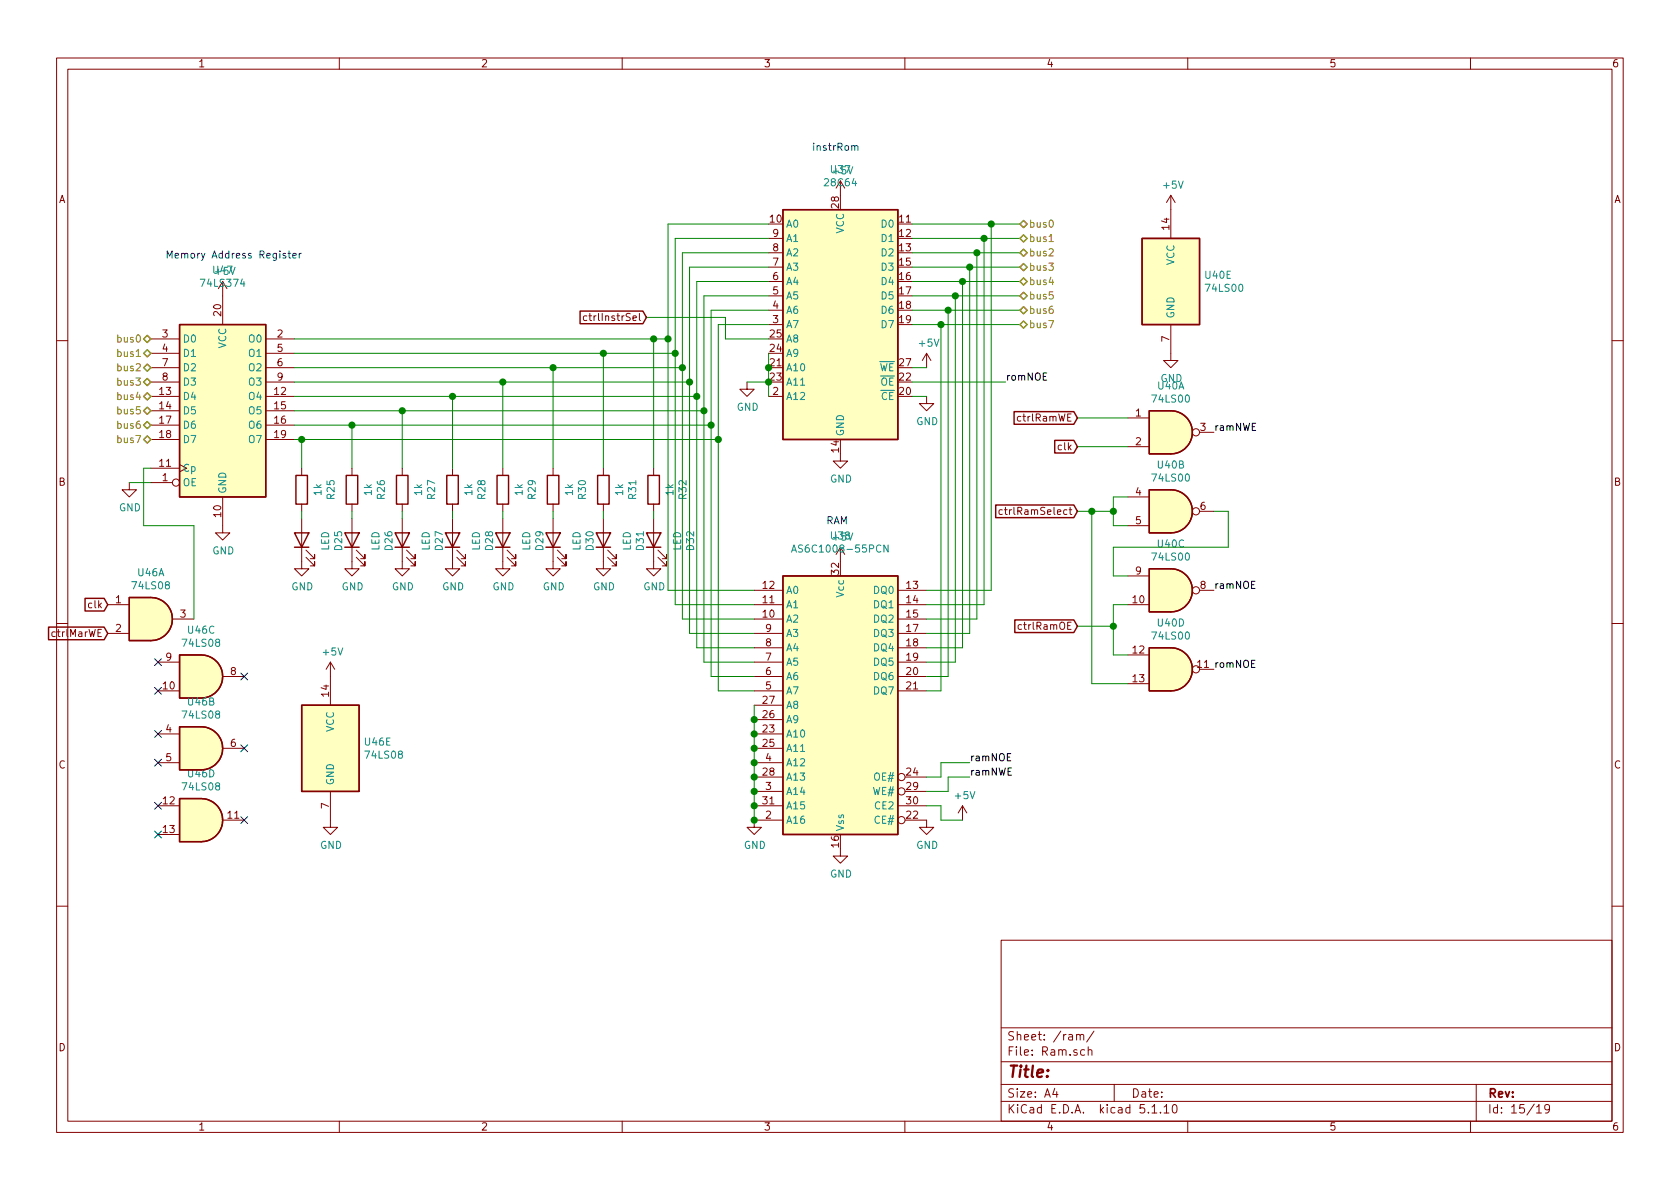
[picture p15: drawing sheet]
<svg xmlns="http://www.w3.org/2000/svg" width="297mm" height="210mm" viewBox="0 0 297 210" stroke-linecap="round" stroke-linejoin="round" font-family="sans-serif">
<defs><g id="words">
<text font-size="2.8" fill="#840000" x="178" y="190.5">Title:</text>
<g font-size="2.1" fill="#840000">
<text x="178" y="184">Sheet: /ram/</text>
<text x="178" y="186.7">File: Ram.sch</text>
<text x="178" y="196.9">KiCad E.D.A. kicad 5.1.10</text>
<text x="178" y="194.1">Size: A4</text>
<text x="200" y="194.1">Date:</text>
<text x="263" y="194.1">Rev:</text>
<text x="263" y="196.9">Id: 15/19</text>
</g>
<g font-size="1.8" fill="#840000">
<text x="35" y="11.9">1</text>
<text x="85" y="11.9">2</text>
<text x="135" y="11.9">3</text>
<text x="185" y="11.9">4</text>
<text x="235" y="11.9">5</text>
<text x="285" y="11.9">6</text>
<text x="10.4" y="35.9">A</text>
<text x="285.4" y="35.9">A</text>
<text x="136.2" y="39.4">10</text>
<text x="136.7" y="41.9">9</text>
<text x="148.3" y="36.8" transform="rotate(-90 148.3 36.8)">28</text>
<text x="159.1" y="39.4">11</text>
<text x="159.1" y="41.9">12</text>
<text x="206.8" y="40.6" transform="rotate(-90 206.8 40.6)">14</text>
<text x="136.7" y="47">7</text>
<text x="136.7" y="44.4">8</text>
<text x="159.1" y="44.4">13</text>
<text x="159.1" y="47">15</text>
<text x="136.7" y="52.1">5</text>
<text x="136.7" y="49.5">6</text>
<text x="159.1" y="49.5">16</text>
<text x="159.1" y="52.1">17</text>
<text x="28.7" y="59.7">3</text>
<text x="39.1" y="55.8" transform="rotate(-90 39.1 55.8)">20</text>
<text x="49" y="59.7">2</text>
<text x="104.3" y="56.8">ctrlInstrSel</text>
<text x="136.2" y="59.7">25</text>
<text x="136.7" y="57.1">3</text>
<text x="136.7" y="54.6">4</text>
<text x="159.1" y="54.6">18</text>
<text x="159.1" y="57.1">19</text>
<text x="28.7" y="62.2">4</text>
<text x="28.7" y="64.8">7</text>
<text x="49" y="62.2">5</text>
<text x="49" y="64.8">6</text>
<text x="136.2" y="64.8">21</text>
<text x="136.2" y="62.2">24</text>
<text x="159.1" y="64.8">27</text>
<text x="206.8" y="60.4" transform="rotate(-90 206.8 60.4)">7</text>
<text x="28.2" y="69.8">13</text>
<text x="28.7" y="67.3">8</text>
<text x="48.6" y="69.8">12</text>
<text x="49" y="67.3">9</text>
<text x="136.2" y="67.3">23</text>
<text x="136.7" y="69.8">2</text>
<text x="159.1" y="69.8">20</text>
<text x="159.1" y="67.3">22</text>
<text x="28.2" y="72.4">14</text>
<text x="28.2" y="74.9">17</text>
<text x="28.2" y="77.5">18</text>
<text x="48.6" y="72.4">15</text>
<text x="48.6" y="74.9">16</text>
<text x="48.6" y="77.5">19</text>
<text x="180.3" y="74.5">ctrlRamWE</text>
<text x="200.8" y="73.7">1</text>
<text x="212.2" y="76.2">3</text>
<text x="28.2" y="82.5">11</text>
<text x="148.3" y="80" transform="rotate(-90 148.3 80)">14</text>
<text x="187.2" y="79.6">clk</text>
<text x="200.8" y="78.7">2</text>
<text x="10.4" y="85.9">B</text>
<text x="28.7" y="85.1">1</text>
<text x="200.8" y="87.6">4</text>
<text x="285.4" y="85.9">B</text>
<text x="39.1" y="91.4" transform="rotate(-90 39.1 91.4)">10</text>
<text x="177.9" y="91.1">ctrlRamSelect</text>
<text x="200.8" y="92.7">5</text>
<text x="212.2" y="90.2">6</text>
<text x="148.3" y="101.5" transform="rotate(-90 148.3 101.5)">32</text>
<text x="200.8" y="101.6">9</text>
<text x="15.8" y="107.6">clk</text>
<text x="20.5" y="106.7">1</text>
<text x="134.9" y="106.7">11</text>
<text x="134.9" y="104.1">12</text>
<text x="160.3" y="104.1">13</text>
<text x="160.3" y="106.7">14</text>
<text x="200.3" y="106.7">10</text>
<text x="212.2" y="104.1">8</text>
<text x="9.5" y="112.6">ctrlMarWE</text>
<text x="20.5" y="111.8">2</text>
<text x="31.9" y="109.2">3</text>
<text x="134.9" y="109.2">10</text>
<text x="135.4" y="111.8">9</text>
<text x="160.3" y="109.2">15</text>
<text x="160.3" y="111.8">17</text>
<text x="180.6" y="111.4">ctrlRamOE</text>
<text x="29.4" y="116.8">9</text>
<text x="40.8" y="119.4">8</text>
<text x="135.4" y="119.4">6</text>
<text x="135.4" y="116.8">7</text>
<text x="135.4" y="114.3">8</text>
<text x="160.3" y="114.3">18</text>
<text x="160.3" y="116.8">19</text>
<text x="160.3" y="119.4">20</text>
<text x="200.3" y="115.6">12</text>
<text x="28.9" y="121.9">10</text>
<text x="58.2" y="123.1" transform="rotate(-90 58.2 123.1)">14</text>
<text x="134.9" y="124.5">27</text>
<text x="135.4" y="121.9">5</text>
<text x="160.3" y="121.9">21</text>
<text x="200.3" y="120.6">13</text>
<text x="29.4" y="129.5">4</text>
<text x="134.9" y="127">26</text>
<text x="134.9" y="129.5">23</text>
<text x="10.4" y="135.9">C</text>
<text x="29.4" y="134.6">5</text>
<text x="40.8" y="132.1">6</text>
<text x="134.9" y="137.2">28</text>
<text x="134.9" y="132.1">25</text>
<text x="135.4" y="134.6">4</text>
<text x="160.3" y="137.2">24</text>
<text x="285.4" y="135.9">C</text>
<text x="28.9" y="142.2">12</text>
<text x="58.2" y="143" transform="rotate(-90 58.2 143)">7</text>
<text x="134.9" y="142.2">31</text>
<text x="135.4" y="139.7">3</text>
<text x="160.3" y="139.7">29</text>
<text x="160.3" y="142.2">30</text>
<text x="28.9" y="147.3">13</text>
<text x="40.3" y="144.8">11</text>
<text x="135.4" y="144.8">2</text>
<text x="148.3" y="149.8" transform="rotate(-90 148.3 149.8)">16</text>
<text x="160.3" y="144.8">22</text>
<text x="10.4" y="185.9">D</text>
<text x="285.4" y="185.9">D</text>
<text x="35" y="199.9">1</text>
<text x="85" y="199.9">2</text>
<text x="135" y="199.9">3</text>
<text x="185" y="199.9">4</text>
<text x="235" y="199.9">5</text>
<text x="285" y="199.9">6</text>
</g>
<g font-size="1.8" fill="#0000c2">
<text x="143.5" y="26.7">instrRom</text>
<text x="29.2" y="45.7">Memory Address Register</text>
<text x="146" y="92.7">RAM</text>
</g>
<g font-size="1.8" fill="#008484">
<text x="146" y="32.9">28C64</text>
<text x="147" y="30.6">U37</text>
<text x="205.8" y="33.4">+5V</text>
<text x="138.9" y="40.3">A0</text>
<text x="149.2" y="41.3" transform="rotate(-90 149.2 41.3)">VCC</text>
<text x="156" y="40.3">D0</text>
<text x="138.9" y="47.9">A3</text>
<text x="138.9" y="45.3">A2</text>
<text x="138.9" y="42.8">A1</text>
<text x="156" y="42.8">D1</text>
<text x="156" y="45.3">D2</text>
<text x="156" y="47.9">D3</text>
<text x="207.6" y="46.9" transform="rotate(-90 207.6 46.9)">VCC</text>
<text x="35.8" y="50.7">74LS374</text>
<text x="37.7" y="48.4">U47</text>
<text x="138.9" y="53">A5</text>
<text x="138.9" y="50.4">A4</text>
<text x="156" y="50.4">D4</text>
<text x="156" y="53">D5</text>
<text x="213.2" y="49.3">U40E</text>
<text x="213.4" y="51.6">74LS00</text>
<text x="138.9" y="58">A7</text>
<text x="138.9" y="55.5">A6</text>
<text x="156" y="55.5">D6</text>
<text x="156" y="58">D7</text>
<text x="207.6" y="56.4" transform="rotate(-90 207.6 56.4)">GND</text>
<text x="32.3" y="60.6">D0</text>
<text x="32.3" y="63.1">D1</text>
<text x="32.3" y="65.7">D2</text>
<text x="40" y="61.6" transform="rotate(-90 40 61.6)">VCC</text>
<text x="44.1" y="60.6">O0</text>
<text x="44.1" y="63.1">O1</text>
<text x="44.1" y="65.7">O2</text>
<text x="138.9" y="65.7">A10</text>
<text x="138.9" y="63.1">A9</text>
<text x="138.9" y="60.6">A8</text>
<text x="155.4" y="65.7">WE</text>
<text x="162.6" y="61.3">+5V</text>
<text x="32.3" y="70.7">D4</text>
<text x="32.3" y="68.2">D3</text>
<text x="44.1" y="70.7">O4</text>
<text x="44.1" y="68.2">O3</text>
<text x="138.9" y="70.7">A12</text>
<text x="138.9" y="68.2">A11</text>
<text x="155.7" y="68.2">OE</text>
<text x="155.8" y="70.7">CE</text>
<text x="203.9" y="71.2">74LS00</text>
<text x="204.7" y="68.9">U40A</text>
<text x="205.2" y="67.6">GND</text>
<text x="32.3" y="73.3">D5</text>
<text x="32.3" y="75.8">D6</text>
<text x="44.1" y="73.3">O5</text>
<text x="44.1" y="75.8">O6</text>
<text x="130.3" y="72.6">GND</text>
<text x="149.2" y="77.2" transform="rotate(-90 149.2 77.2)">GND</text>
<text x="162" y="75.2">GND</text>
<text x="32.3" y="83.4">Cp</text>
<text x="32.3" y="78.4">D7</text>
<text x="44.1" y="78.4">O7</text>
<text x="204.7" y="82.8">U40B</text>
<text x="32.3" y="86">OE</text>
<text x="40" y="87.4" transform="rotate(-90 40 87.4)">GND</text>
<text x="56.8" y="87.6" transform="rotate(-90 56.8 87.6)">1k</text>
<text x="59.2" y="88.2" transform="rotate(-90 59.2 88.2)">R25</text>
<text x="65.7" y="87.6" transform="rotate(-90 65.7 87.6)">1k</text>
<text x="68" y="88.2" transform="rotate(-90 68 88.2)">R26</text>
<text x="74.6" y="87.6" transform="rotate(-90 74.6 87.6)">1k</text>
<text x="76.9" y="88.2" transform="rotate(-90 76.9 88.2)">R27</text>
<text x="83.5" y="87.6" transform="rotate(-90 83.5 87.6)">1k</text>
<text x="85.8" y="88.2" transform="rotate(-90 85.8 88.2)">R28</text>
<text x="92.4" y="87.6" transform="rotate(-90 92.4 87.6)">1k</text>
<text x="94.7" y="88.2" transform="rotate(-90 94.7 88.2)">R29</text>
<text x="101.3" y="87.6" transform="rotate(-90 101.3 87.6)">1k</text>
<text x="103.6" y="88.2" transform="rotate(-90 103.6 88.2)">R30</text>
<text x="110.2" y="87.6" transform="rotate(-90 110.2 87.6)">1k</text>
<text x="112.5" y="88.2" transform="rotate(-90 112.5 88.2)">R31</text>
<text x="119.1" y="87.6" transform="rotate(-90 119.1 87.6)">1k</text>
<text x="121.4" y="88.2" transform="rotate(-90 121.4 88.2)">R32</text>
<text x="146.8" y="85.3">GND</text>
<text x="203.9" y="85.2">74LS00</text>
<text x="21" y="90.4">GND</text>
<text x="147" y="95.4">U38</text>
<text x="24.4" y="101.9">U46A</text>
<text x="37.5" y="98">GND</text>
<text x="58.2" y="97.4" transform="rotate(-90 58.2 97.4)">LED</text>
<text x="60.5" y="97.3" transform="rotate(-90 60.5 97.3)">D25</text>
<text x="67.1" y="97.4" transform="rotate(-90 67.1 97.4)">LED</text>
<text x="69.4" y="97.3" transform="rotate(-90 69.4 97.3)">D26</text>
<text x="76" y="97.4" transform="rotate(-90 76 97.4)">LED</text>
<text x="78.3" y="97.3" transform="rotate(-90 78.3 97.3)">D27</text>
<text x="84.9" y="97.4" transform="rotate(-90 84.9 97.4)">LED</text>
<text x="87.2" y="97.3" transform="rotate(-90 87.2 97.3)">D28</text>
<text x="93.8" y="97.4" transform="rotate(-90 93.8 97.4)">LED</text>
<text x="96.1" y="97.3" transform="rotate(-90 96.1 97.3)">D29</text>
<text x="102.6" y="97.4" transform="rotate(-90 102.6 97.4)">LED</text>
<text x="105" y="97.3" transform="rotate(-90 105 97.3)">D30</text>
<text x="111.5" y="97.4" transform="rotate(-90 111.5 97.4)">LED</text>
<text x="113.8" y="97.3" transform="rotate(-90 113.8 97.3)">D31</text>
<text x="120.4" y="97.4" transform="rotate(-90 120.4 97.4)">LED</text>
<text x="122.7" y="97.3" transform="rotate(-90 122.7 97.3)">D32</text>
<text x="141.1" y="97.7">AS6C1008-55PCN</text>
<text x="203.9" y="99.1">74LS00</text>
<text x="204.7" y="96.8">U40C</text>
<text x="23.6" y="104.2">74LS08</text>
<text x="51.5" y="104.4">GND</text>
<text x="60.4" y="104.4">GND</text>
<text x="69.3" y="104.4">GND</text>
<text x="78.2" y="104.4">GND</text>
<text x="87.1" y="104.4">GND</text>
<text x="96" y="104.4">GND</text>
<text x="104.9" y="104.4">GND</text>
<text x="113.7" y="104.4">GND</text>
<text x="138.9" y="107.6">A1</text>
<text x="138.9" y="105">A0</text>
<text x="149.2" y="105.5" transform="rotate(-90 149.2 105.5)">Vcc</text>
<text x="154.6" y="105">DQ0</text>
<text x="154.6" y="107.6">DQ1</text>
<text x="33.3" y="112.1">U46C</text>
<text x="138.9" y="110.1">A2</text>
<text x="138.9" y="112.6">A3</text>
<text x="154.6" y="110.1">DQ2</text>
<text x="154.6" y="112.6">DQ3</text>
<text x="203.9" y="113.1">74LS00</text>
<text x="204.7" y="110.8">U40D</text>
<text x="32.5" y="114.4">74LS08</text>
<text x="57.2" y="115.9">+5V</text>
<text x="138.9" y="117.7">A5</text>
<text x="138.9" y="115.2">A4</text>
<text x="154.6" y="115.2">DQ4</text>
<text x="154.6" y="117.7">DQ5</text>
<text x="33.3" y="124.8">U46B</text>
<text x="138.9" y="125.3">A8</text>
<text x="138.9" y="122.8">A7</text>
<text x="138.9" y="120.3">A6</text>
<text x="154.6" y="120.3">DQ6</text>
<text x="154.6" y="122.8">DQ7</text>
<text x="32.5" y="127.1">74LS08</text>
<text x="59.1" y="129.5" transform="rotate(-90 59.1 129.5)">VCC</text>
<text x="64.6" y="131.8">U46E</text>
<text x="138.9" y="127.9">A9</text>
<text x="138.9" y="130.4">A10</text>
<text x="33.3" y="137.5">U46D</text>
<text x="64.8" y="134.2">74LS08</text>
<text x="138.9" y="133">A11</text>
<text x="138.9" y="135.5">A12</text>
<text x="32.5" y="139.8">74LS08</text>
<text x="59.1" y="138.9" transform="rotate(-90 59.1 138.9)">GND</text>
<text x="138.9" y="138">A13</text>
<text x="138.9" y="143.1">A15</text>
<text x="138.9" y="140.6">A14</text>
<text x="154.4" y="140.6">WE#</text>
<text x="154.7" y="138">OE#</text>
<text x="154.8" y="143.1">CE2</text>
<text x="169" y="141.3">+5V</text>
<text x="138.9" y="145.7">A16</text>
<text x="149.2" y="147.1" transform="rotate(-90 149.2 147.1)">Vss</text>
<text x="154.8" y="145.7">CE#</text>
<text x="56.6" y="150.1">GND</text>
<text x="131.5" y="150.1">GND</text>
<text x="146.8" y="155.2">GND</text>
<text x="162" y="150.1">GND</text>
</g>
<g font-size="1.8" fill="#848400">
<text x="181.9" y="40.3">bus0</text>
<text x="181.9" y="47.9">bus3</text>
<text x="181.9" y="45.3">bus2</text>
<text x="181.9" y="42.8">bus1</text>
<text x="181.9" y="53">bus5</text>
<text x="181.9" y="50.4">bus4</text>
<text x="181.9" y="58">bus7</text>
<text x="181.9" y="55.5">bus6</text>
<text x="21" y="63.1">bus1</text>
<text x="21" y="65.7">bus2</text>
<text x="21" y="60.6">bus0</text>
<text x="21" y="68.2">bus3</text>
<text x="21" y="70.7">bus4</text>
<text x="21" y="73.3">bus5</text>
<text x="21" y="75.8">bus6</text>
<text x="21" y="78.4">bus7</text>
</g>
<g font-size="1.8">
<text x="177.8" y="67.3">romNOE</text>
<text x="214.6" y="76.2">ramNWE</text>
<text x="214.6" y="104.1">ramNOE</text>
<text x="211.8" y="118.1">11 romNOE</text>
<text x="171.4" y="137.2">ramNWE</text>
<text x="171.4" y="134.6">ramNOE</text>
</g>
</g></defs>
<g fill="none" stroke="#840000" stroke-width=".18">
<path d="M10 10.3h277v189.9h-277zM12 12.2h273v186.1h-273zM60 10.3v1.9M110 10.3v1.9M160 10.3v1.9M210 10.3v1.9M260 10.3v1.9M148.6 32v2.5M207 34.5v7.7M207 34.5l-.8 1.3M207 34.5l.8 1.3M26.7 59.9h5"/>
<path d="M39.4 49.8v7.6M47 59.9h5.1M103.8 55.9l-.4-.1-.3 .3 .2 .5h.5M113.1 55.4v1.1l.1 .2M135.9 57.4h2.5M135.9 54.9h2.5M135.9 52.3h2.5M135.9 49.8h2.5M135.9 47.2h2.5M135.9 44.7h2.5M135.9 42.2h2.5M207 57.4v6.3h1.3l-1.3 1.3-1.3-1.3h1.3"/>
<path d="M10 60.2h2M26.7 70.1h5M26.7 72.6h5M26.7 75.2h5M26.7 77.7h5M26.7 62.5h5M26.7 65h5M26.7 67.6h5M47 70.1h5.1M47 72.6h5.1M47 75.2h5.1M47 77.7h5.1"/>
<path d="M47 62.5h5.1M47 65h5.1M47 67.6h5.1M132.1 67.6v1.2h1.2l-1.2 1.3-1.3-1.3h1.3M135.9 70.1h2.5M163.8 70.1v1.3h1.3l-1.3 1.2-1.2-1.2h1.2M163.8 62.5l-.7 1.2M163.8 62.5v2.5M163.8 62.5l.8 1.2M199.4 73.9h3.8M199.4 79h3.8M212.1 76.4h2.5"/>
<path d="M285 60.2h2M22.9 85.3v1.3h1.2l-1.2 1.3-1.3-1.3h1.3M26.7 85.3h3.8M26.7 82.8h5M39.4 87.9v6.3h1.2l-1.2 1.3-1.3-1.3h1.3M53.3 91.7v8.9h1.3l-1.3 1.2-1.2-1.2h1.2M53.3 82.8v1.3M53.3 89.1v1.3M54.1 98.5l1.5 1.6v-.8v.8h-.7M54.1 97.3l1.5 1.5v-.8v.8h-.7M62.2 91.7v8.9h1.3l-1.3 1.2-1.2-1.2h1.2M62.2 82.8v1.3"/>
<path d="M62.2 89.1v1.3M63 98.5l1.5 1.6v-.8v.8h-.7M63 97.3l1.5 1.5v-.8v.8h-.7M71.1 91.7v8.9h1.3l-1.3 1.2-1.3-1.2h1.3M71.1 82.8v1.3M71.1 89.1v1.3M71.9 98.5l1.5 1.6v-.8v.8h-.8M71.9 97.3l1.5 1.5v-.8v.8h-.8M80 91.7v8.9h1.3l-1.3 1.2-1.3-1.2h1.3M80 82.8v1.3M80 89.1v1.3M80.8 98.5l1.5 1.6v-.8v.8h-.8"/>
<path d="M80.8 97.3l1.5 1.5v-.8v.8h-.8M88.9 91.7v8.9h1.3l-1.3 1.2-1.3-1.2h1.3M88.9 82.8v1.3M88.9 89.1v1.3M89.7 98.5l1.5 1.6v-.8v.8h-.8M89.7 97.3l1.5 1.5v-.8v.8h-.8M97.8 91.7v8.9h1.3l-1.3 1.2-1.3-1.2h1.3M97.8 82.8v1.3M97.8 89.1v1.3M98.6 98.5l1.5 1.6v-.8v.8h-.8M98.6 97.3l1.5 1.5v-.8v.8h-.8M106.7 91.7v8.9h1.2l-1.2 1.2-1.3-1.2h1.3"/>
<path d="M106.7 82.8v1.3M106.7 89.1v1.3M107.4 98.5l1.6 1.6v-.8v.8h-.8M107.4 97.3l1.6 1.5v-.8v.8h-.8M115.6 91.7v8.9h1.2l-1.2 1.2-1.3-1.2h1.3M115.6 82.8v1.3M115.6 89.1v1.3M116.3 98.5l1.6 1.6v-.8v.8h-.8M116.3 97.3l1.6 1.5v-.8v.8h-.8M148.6 80.3v1.2h1.3l-1.3 1.3-1.3-1.3h1.3M148.6 96.8v2.5M177.2 90.2l-.3-.1-.3 .3 .1 .5h.5"/>
<path d="M199.4 87.9h3.8M199.4 93h3.8M212.1 90.4h2.5M10 110.3h2M19 106.9h3.9M19 112h3.9M27.9 117.1h3.8M30.5 109.5h3.8M39.4 119.6h3.8M58.4 117.1v7.6M58.4 117.1l-.7 1.3M58.4 117.1l.8 1.3"/>
<path d="M133.3 106.9h5.1M133.3 104.4h5.1M133.3 119.6h5.1M133.3 117.1h5.1M133.3 112h5.1M133.3 109.5h5.1M133.3 114.5h5.1M158.7 106.9h5.1M158.7 104.4h5.1M158.7 119.6h5.1M158.7 117.1h5.1M158.7 112h5.1"/>
<path d="M158.7 109.5h5.1M158.7 114.5h5.1M180.6 110.5h-.4l-.2 .2 .1 .5h.5M199.4 106.9h3.8M199.4 101.8h3.8M199.4 115.8h3.8M212.1 104.4h2.5M285 110.3h2M27.9 122.2h3.8M27.9 129.8h3.8M27.9 134.9h3.8M39.4 132.3h3.8"/>
<path d="M58.4 139.9v6.4h1.3l-1.3 1.3-1.3-1.3h1.3M133.3 122.2h5.1M133.3 129.8h5.1M133.3 134.9h5.1M133.3 132.3h5.1M133.3 127.2h5.1M133.3 124.7h5.1M133.3 137.4h5.1M133.3 139.9h5.1M158.7 122.2h5.1M160 137.4h3.8M160 139.9h3.8"/>
<path d="M199.4 120.9h3.8M27.9 142.5h3.8M27.9 147.6h3.8M39.4 145h3.8M133.3 142.5h5.1M138.4 145h-5.1v1.3h1.3l-1.3 1.3-1.2-1.3h1.2M148.6 150.1v1.3h1.3l-1.3 1.2-1.3-1.2h1.3M158.7 142.5h5.1M160 145h3.8v1.3h1.3l-1.3 1.3-1.2-1.3h1.2M170.2 142.5l-.8 1.3M170.2 142.5v2.5M170.2 142.5l.7 1.3"/>
<path d="M10 160.2h2M177 166.3h108v32h-108zM285 160.2h2M60 198.3v1.9M110 198.3v1.9M160 198.3v1.9M177 194.8h108M177 191.8h108M177 187.8h108M177 181.8h108M186.5 192.5l-.4 1h1M186.8 193v1"/>
<path d="M190.3 183.1l.3-.2 .3 .1 .1 .9M190.3 182.9v1M191 183.1l.2-.2 .4 .1v.9M191.8 185.7l-.5-.1-.2 .3 .1 .6h.6M192.4 185.7h.1a.37 .37 0 0 1 .6 .1v.8M192.4 185.1v1.5M193.4 182.3l-1.3 2M197 191.8v3M203.7 195.8l.4-.5v1.5M203.7 196.8h.8M205.2 196.7v.1M205.8 195.8l.4-.5v1.5"/>
<path d="M205.8 196.8h.9M207.5 195.4l.2-.1a.94 .94 0 0 1 0 1.5h-.1a1 1 0 0 1-.1-1.4zM210 198.3v1.9M260 198.3v1.9M261 191.8v6.5M271.7 195.8l.4-.5v1.5M271.7 196.8h.8M274 196l-.1 .1a.48 .48 0 0 1-.7 0v-.6a.48 .48 0 0 1 .7 0 1.27 1.27 0 0 1-.2 1.2l-.4 .1"/>
<circle cx="211.5" cy="76.4" r=".63"/>
<circle cx="31.1" cy="85.3" r=".63"/>
<circle cx="211.5" cy="90.4" r=".63"/>
<circle cx="211.5" cy="104.4" r=".63"/>
<circle cx="211.5" cy="118.4" r=".63"/>
<circle cx="159.4" cy="139.9" r=".63"/>
<circle cx="159.4" cy="137.4" r=".63"/>
<circle cx="159.4" cy="145" r=".63"/>
</g>
<g fill="none" stroke="#840000" stroke-width=".25">
<path d="M138.4 37.1h20.3v40.6h-20.3zM31.7 57.4h15.3v30.5h-15.3zM102.6 55h11.1l.6 1.1-.6 1.1h-11.1zM201.9 42.2h10.2v15.2h-10.2zM179.3 72.8h10.6l.6 1.1-.6 1.1h-10.6zM186.5 77.9h3.4l.6 1.1-.6 1.1h-3.4zM203.2 72.6h3.8a3.8 3.8 0 0 1 3.8 3.8 3.8 3.8 0 0 1-3.8 3.9h-3.8zM52.1 94.2h2.5l-1.3 2.6zM52.1 96.8h2.5M52.3 84.1h2.1v5h-2.1zM61 94.2h2.5l-1.3 2.6zM61 96.8h2.5"/>
<path d="M61.2 84.1h2v5h-2zM69.8 94.2h2.6l-1.3 2.6zM69.8 96.8h2.6M70.1 84.1h2v5h-2zM78.7 94.2h2.6l-1.3 2.6zM78.7 96.8h2.6M79 84.1h2v5h-2zM87.6 94.2h2.6l-1.3 2.6zM87.6 96.8h2.6M87.9 84.1h2v5h-2zM96.5 94.2h2.6l-1.3 2.6zM96.5 96.8h2.6"/>
<path d="M96.8 84.1h2v5h-2zM105.4 94.2h2.5l-1.2 2.6zM105.4 96.8h2.5M105.7 84.1h2v5h-2zM114.3 94.2h2.5l-1.2 2.6zM114.3 96.8h2.5M114.6 84.1h2v5h-2zM176 89.3h13.9l.6 1.1-.6 1.1h-13.9zM203.2 86.6h3.8a3.8 3.8 0 0 1 3.8 3.8 3.8 3.8 0 0 1-3.8 3.8h-3.8zM8.6 110.9h9.8l.6 1.1-.6 1.1h-9.8zM15 105.8h3.4l.6 1.1-.6 1.1h-3.4zM22.9 105.7h3.8a3.8 3.8 0 0 1 3.8 3.8 3.8 3.8 0 0 1-3.8 3.8h-3.8z"/>
<path d="M31.7 115.8h3.9a3.8 3.8 0 0 1 3.8 3.8 3.8 3.8 0 0 1-3.8 3.8h-3.9zM138.4 101.8h20.3v45.8h-20.3zM179.4 109.6h10.5l.6 1.1-.6 1.2h-10.5zM203.2 100.6h3.8a3.8 3.8 0 0 1 3.8 3.8 3.8 3.8 0 0 1-3.8 3.8h-3.8zM203.2 114.5h3.8a3.8 3.8 0 0 1 3.8 3.9 3.8 3.8 0 0 1-3.8 3.8h-3.8zM31.7 128.5h3.9a3.8 3.8 0 0 1 3.8 3.8 3.8 3.8 0 0 1-3.8 3.8h-3.9zM53.3 124.7h10.2v15.2h-10.2zM31.7 141.2h3.9a3.8 3.8 0 0 1 3.8 3.8 3.8 3.8 0 0 1-3.8 3.8h-3.9z"/>
</g>
<path d="M149.9 29.5l.4 1.3 .5-1.3M40.7 47.3l.4 1.2 .5-1.2M140 97.6l.4-1.2 .4 1.2M140.1 97.3h.6M149.9 94.3l.4 1.2 .5-1.2M157 96.4v1.2l-.7-1.2v1.2" fill="none" stroke="#008484" stroke-width=".18"/>
<g fill="#ffffc2" stroke="#ffffc2" stroke-width=".18">
<path d="M207 72.6a3.8 3.8 0 0 1 3.8 3.8 3.8 3.8 0 0 1-3.8 3.9z"/>
<path d="M203.2 72.6h3.8v7.7h-3.8z"/>
<path d="M207 100.6a3.8 3.8 0 0 1 3.8 3.8 3.8 3.8 0 0 1-3.8 3.8z"/>
<path d="M203.2 100.6h3.8v7.6h-3.8z"/>
<path d="M201.9 42.2h10.2v15.2h-10.2z"/>
<path d="M207 114.5a3.8 3.8 0 0 1 3.8 3.9 3.8 3.8 0 0 1-3.8 3.8z"/>
<path d="M203.2 114.5h3.8v7.7h-3.8z"/>
<path d="M207 86.6a3.8 3.8 0 0 1 3.8 3.8 3.8 3.8 0 0 1-3.8 3.8z"/>
<path d="M203.2 86.6h3.8v7.6h-3.8z"/>
<path d="M53.3 124.7h10.2v15.2h-10.2z"/>
<path d="M35.6 141.2a3.8 3.8 0 0 1 3.8 3.8 3.8 3.8 0 0 1-3.8 3.8z"/>
<path d="M31.7 141.2h3.9v7.6h-3.9z"/>
<path d="M35.6 115.8a3.8 3.8 0 0 1 3.8 3.8 3.8 3.8 0 0 1-3.8 3.8z"/>
<path d="M31.7 115.8h3.9v7.6h-3.9z"/>
<path d="M35.6 128.5a3.8 3.8 0 0 1 3.8 3.8 3.8 3.8 0 0 1-3.8 3.8z"/>
<path d="M31.7 128.5h3.9v7.6h-3.9z"/>
<path d="M26.7 105.7a3.8 3.8 0 0 1 3.8 3.8 3.8 3.8 0 0 1-3.8 3.8z"/>
<path d="M22.9 105.7h3.8v7.6h-3.8z"/>
<path d="M31.7 57.4h15.3v30.5h-15.3z"/>
<path d="M138.4 101.8h20.3v45.8h-20.3z"/>
<path d="M138.4 37.1h20.3v40.6h-20.3z"/>
</g>
<g fill="none" stroke="#008400" stroke-width=".18">
<path d="M135.9 39.6h-17.8v64.8h15.2M161.3 39.6h19M175.3 39.6v64.8h-11.5M52.1 59.9h66M114.3 56.1h14v3.8h7.6M115.6 59.9v22.9M135.9 42.2h-16.5v64.7h13.9M135.9 47.2h-14v64.8h11.4M135.9 49.8h-12.7v64.7h10.1M135.9 44.7h-15.3v64.8h12.7M135.9 52.3h-11.4v64.8h8.8M135.9 54.9h-10.2v64.7h7.6"/>
<path d="M135.9 57.4h-8.9v64.8h6.3M161.3 57.4h19M161.3 52.3h19M161.3 49.8h19M161.3 47.2h19M161.3 44.7h19M161.3 42.2h19M161.3 54.9h19M166.4 57.4v64.8h-2.6M167.6 54.9v64.7h-3.8M168.9 52.3v64.8h-5.1M170.2 49.8v64.7h-6.4"/>
<path d="M171.4 47.2v64.8h-7.6M172.7 44.7v64.8h-8.9M174 42.2v64.7h-10.2M52.1 70.1h71.1M52.1 67.6h69.8M52.1 65h68.5M52.1 62.5h67.3M52.1 77.7h74.9M52.1 75.2h73.6M52.1 72.6h72.4M53.3 77.7v5.1M62.2 75.2v7.6"/>
<path d="M71.1 72.6v10.2M80 70.1v12.7M88.9 67.6v15.2M97.8 65v17.8M106.7 62.5v20.3M132.1 67.6h3.8M135.9 62.5v7.6M161.3 70.1h2.5M161.3 67.6h16.5M161.3 65h2.5M190.5 73.9h8.9M190.5 79h8.9"/>
<path d="M22.9 85.3h3.8M26.7 82.8h-1.3v10.2h8.9v16.5M53.3 90.4v1.3M62.2 90.4v1.3M71.1 90.4v1.3M80 90.4v1.3M88.9 90.4v1.3M97.8 90.4v1.3M106.7 90.4v1.3M115.6 90.4v1.3M190.5 90.4h6.3M193 90.4v30.5h6.4"/>
<path d="M199.4 87.9h-2.6v5.1h2.6M214.6 90.4h2.6v6.4h-20.4v5h2.6M190.5 110.7h6.3M199.4 106.9h-2.6v8.9h2.6M133.3 124.7v20.3M171.4 134.9h-5v2.5h-2.6M171.4 137.4h-3.8v2.5h-3.8M163.8 142.5h2.6v2.5h3.8"/>
</g>
<g fill="none" stroke="#848400" stroke-width=".25">
<path d="M180.3 39.6l.7-.6 .6 .6-.6 .7zM25.4 59.9l.6-.6 .7 .6-.7 .7zM180.3 57.4l.7-.6 .6 .6-.6 .6zM180.3 49.8l.7-.7 .6 .7-.6 .6zM180.3 47.2l.7-.6 .6 .6-.6 .7zM180.3 44.7l.7-.6 .6 .6-.6 .6zM180.3 42.2l.7-.7 .6 .7-.6 .6zM181 54.2l.6 .7-.6 .6-.7-.6zM181 51.7l.6 .6-.6 .7-.7-.7zM25.4 62.5l.6-.7 .7 .7-.7 .6zM25.4 65l.6-.6 .7 .6-.7 .7zM25.4 67.6l.6-.7 .7 .7-.7 .6z"/>
<path d="M25.4 70.1l.6-.6 .7 .6-.7 .6zM25.4 77.7l.6-.6 .7 .6-.7 .7zM26 72l.7 .6-.7 .7-.6-.7zM26 74.5l.7 .7-.7 .6-.6-.6z"/>
</g>
<path d="M185.4 56.7h.9l-.5 1.3M185.5 44.1l.5-.1 .2 .3-.8 1h.8M185.5 42.7h.7M185.8 49l-.3 .9h.8" fill="none" stroke="#848400" stroke-width=".18"/>
<path d="M150.6 25.9l.2-.2 .3 .1v.8M151.1 25.9l.2-.2 .3 .1 .1 .8M50.5 44.9l-.3-.1-.2 .2 .1 .2 .4 .1v.3h-.5M50.9 44.8h.5M51.1 44.4v1.1l.3 .1M51.8 45.2l.6-.1-.1-.2-.4-.1-.1 .2v.6h.5M52.9 44.8v.8M53.3 44.8l-.4 .2" fill="none" stroke="#0000c2" stroke-width=".18"/>
<g fill="#008400" stroke="#008400" stroke-width=".25">
<circle cx="124.5" cy="72.6" r=".51"/>
<circle cx="127" cy="77.7" r=".51"/>
<circle cx="125.7" cy="75.2" r=".51"/>
<circle cx="120.7" cy="65" r=".51"/>
<circle cx="123.2" cy="70.1" r=".51"/>
<circle cx="118.1" cy="59.9" r=".51"/>
<circle cx="121.9" cy="67.6" r=".51"/>
<circle cx="119.4" cy="62.5" r=".51"/>
<circle cx="135.9" cy="67.6" r=".51"/>
<circle cx="133.4" cy="127.2" r=".51"/>
<circle cx="193" cy="90.4" r=".51"/>
<circle cx="196.9" cy="110.7" r=".51"/>
<circle cx="175.3" cy="39.6" r=".51"/>
<circle cx="174" cy="42.2" r=".51"/>
<circle cx="172.7" cy="44.7" r=".51"/>
<circle cx="196.9" cy="90.4" r=".51"/>
<circle cx="171.5" cy="47.2" r=".51"/>
<circle cx="170.2" cy="49.8" r=".51"/>
<circle cx="168.9" cy="52.3" r=".51"/>
<circle cx="133.4" cy="145" r=".51"/>
<circle cx="53.3" cy="77.7" r=".51"/>
<circle cx="133.4" cy="142.5" r=".51"/>
<circle cx="62.2" cy="75.2" r=".51"/>
<circle cx="133.4" cy="139.9" r=".51"/>
<circle cx="135.9" cy="65" r=".51"/>
<circle cx="133.4" cy="129.8" r=".51"/>
<circle cx="166.4" cy="57.4" r=".51"/>
<circle cx="133.4" cy="132.3" r=".51"/>
<circle cx="115.6" cy="59.9" r=".51"/>
<circle cx="133.4" cy="134.9" r=".51"/>
<circle cx="106.7" cy="62.5" r=".51"/>
<circle cx="167.6" cy="54.9" r=".51"/>
<circle cx="97.8" cy="65" r=".51"/>
<circle cx="133.4" cy="137.4" r=".51"/>
<circle cx="88.9" cy="67.6" r=".51"/>
<circle cx="80" cy="70.1" r=".51"/>
<circle cx="71.1" cy="72.6" r=".51"/>
</g>
<g fill="none" stroke="#000084" stroke-width=".18">
<path d="M27.3 116.5l1.2 1.2M28.5 116.5l-1.2 1.2M42.6 119l1.2 1.2M43.8 119l-1.2 1.2M27.3 129.2l1.2 1.2M27.3 121.6l1.2 1.2M27.3 134.3l1.2 1.2M28.5 134.3l-1.2 1.2M28.5 121.6l-1.2 1.2M28.5 129.2l-1.2 1.2M42.6 131.7l1.2 1.2M43.8 131.7l-1.2 1.2"/>
<path d="M27.3 147l1.2 1.2M27.3 141.9l1.2 1.2M28.5 147l-1.2 1.2M28.5 141.9l-1.2 1.2M42.6 144.4l1.2 1.2M43.8 144.4l-1.2 1.2"/>
</g>
<use href="#words"/>
</svg>
